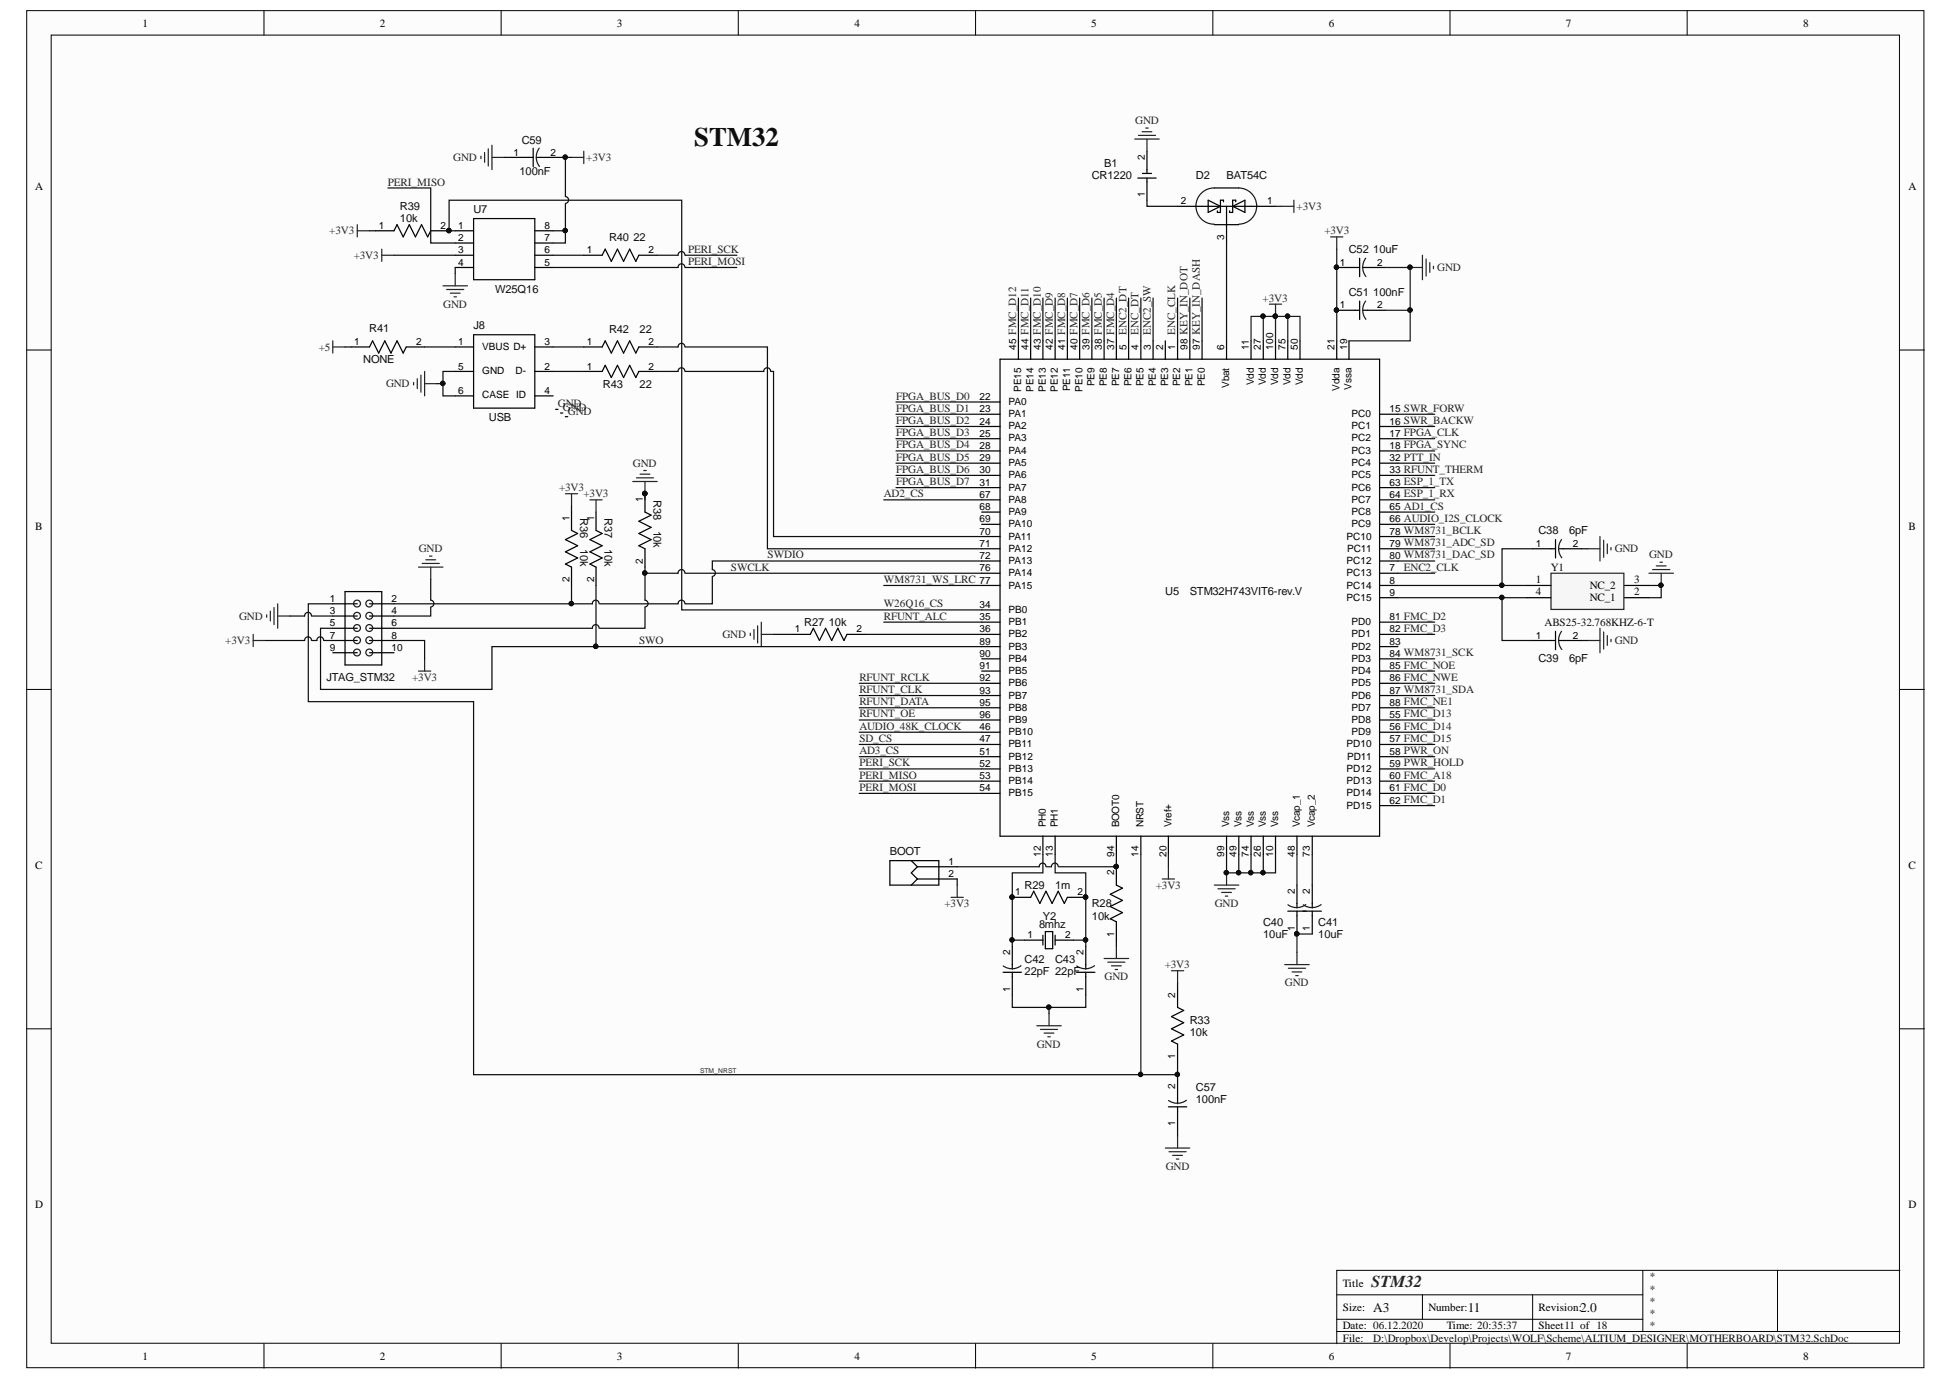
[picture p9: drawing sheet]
<svg xmlns="http://www.w3.org/2000/svg" width="297mm" height="210mm" viewBox="0 0 297 210" stroke-linecap="round" stroke-linejoin="round" font-family="sans-serif">
<defs><g id="words">
<text font-size="4.1" fill="#0e0e0e" x="105.6" y="22.1">STM32</text>
<text font-size="2.5" fill="#262626" x="208.5" y="195.7">STM32</text>
<g font-size="2" fill="#0e0e0e">
<text x="208.9" y="199.5">A3</text>
<text x="223.3" y="199.5">11</text>
<text x="240.3" y="199.5">2.0</text>
</g>
<g font-size="1.7">
<text x="21.7" y="4.1">1</text>
<text x="57.8" y="4.1">2</text>
<text x="93.8" y="4.1">3</text>
<text x="129.9" y="4.1">4</text>
<text x="166" y="4.1">5</text>
<text x="202.1" y="4.1">6</text>
<text x="238.1" y="4.1">7</text>
<text x="274.3" y="4.1">8</text>
<text x="5.3" y="28.9">A</text>
<text x="290.3" y="28.9">A</text>
<text x="5.3" y="80.6">B</text>
<text x="290.3" y="80.6">B</text>
<text x="233.6" y="88.7">1</text>
<text x="241.8" y="89.6">NC_2</text>
<text x="248.5" y="88.7">3</text>
<text x="233.6" y="90.5">4</text>
<text x="241.8" y="91.5">NC_1</text>
<text x="248.5" y="90.5">2</text>
<text x="5.3" y="132.2">C</text>
<text x="290.3" y="132.2">C</text>
<text x="5.3" y="183.8">D</text>
<text x="290.3" y="183.8">D</text>
<text x="204.2" y="195.7">Title</text>
<text x="204.2" y="199.4">Size:</text>
<text x="204.2" y="202.2">Date: 06.12.2020</text>
<text x="217.2" y="199.4">Number:</text>
<text x="220" y="202.2">Time: 20:35:37</text>
<text x="234" y="199.4">Revision:</text>
<text x="234" y="202.2">Sheet11 of 18</text>
<text x="21.7" y="206.8">1</text>
<text x="57.8" y="206.8">2</text>
<text x="93.8" y="206.8">3</text>
<text x="129.9" y="206.8">4</text>
<text x="166" y="206.8">5</text>
<text x="202.1" y="206.8">6</text>
<text x="204.2" y="204.1">File:</text>
<text x="238.1" y="206.8">7</text>
<text x="274.3" y="206.8">8</text>
</g>
<g font-size="1.7" fill="#0e0e0e">
<text x="79.4" y="22">C59</text>
<text x="79" y="26.6">100nF</text>
<text x="166.1" y="27.3">CR1220</text>
<text x="167.9" y="25.4">B1</text>
<text x="181.9" y="27.3">D2</text>
<text x="186.5" y="27.3">BAT54C</text>
<text x="60.8" y="33.8">10k</text>
<text x="60.8" y="31.9">R39</text>
<text x="72" y="32.4">U7</text>
<text x="92.6" y="36.7">R40</text>
<text x="96.4" y="36.7">22</text>
<text x="205.2" y="38.5">C52</text>
<text x="208.9" y="38.5">10uF</text>
<text x="75.3" y="44.5">W25Q16</text>
<text x="205.2" y="45">C51</text>
<text x="208.9" y="45">100nF</text>
<text x="56.2" y="50.5">R41</text>
<text x="72" y="50">J8</text>
<text x="92.6" y="50.6">R42</text>
<text x="97.3" y="50.6">22</text>
<text x="55.2" y="55.2">NONE</text>
<text x="91.7" y="59">R43</text>
<text x="97.3" y="59">22</text>
<text x="74.4" y="64.1">USB</text>
<text x="99.4" y="76" transform="rotate(90 99.4 76)">R38</text>
<text x="88.2" y="78.8" transform="rotate(90 88.2 78.8)">R36</text>
<text x="88.2" y="83.5" transform="rotate(90 88.2 83.5)">10k</text>
<text x="92" y="78.8" transform="rotate(90 92 78.8)">R37</text>
<text x="92" y="83.5" transform="rotate(90 92 83.5)">10k</text>
<text x="99.4" y="80.7" transform="rotate(90 99.4 80.7)">10k</text>
<text x="234" y="81.2">C38</text>
<text x="238.7" y="81.2">6pF</text>
<text x="235.9" y="86.8">Y1</text>
<text x="122.3" y="95.2">R27</text>
<text x="126.1" y="95.2">10k</text>
<text x="177.2" y="90.5">U5</text>
<text x="181" y="90.5">STM32H743VIT6-rev.V</text>
<text x="234.9" y="95.2">ABS25-32.768KHZ-6-T</text>
<text x="234" y="100.8">C39</text>
<text x="238.7" y="100.8">6pF</text>
<text x="49.7" y="103.5">JTAG_STM32</text>
<text x="135.4" y="130.1">BOOT</text>
<text x="155.8" y="135.2">R29</text>
<text x="160.5" y="135.2">1m</text>
<text x="158" y="141.2">8mhz</text>
<text x="158.6" y="139.9">Y2</text>
<text x="166.1" y="138">R28</text>
<text x="166.1" y="139.9">10k</text>
<text x="192.1" y="142.7">10uF</text>
<text x="192.1" y="140.8">C40</text>
<text x="200.5" y="142.7">10uF</text>
<text x="200.5" y="140.8">C41</text>
<text x="155.8" y="148.3">22pF 22pF</text>
<text x="155.8" y="146.4">C42</text>
<text x="160.5" y="146.4">C43</text>
<text x="181" y="155.7">R33</text>
<text x="181" y="157.6">10k</text>
<text x="181.9" y="167.8">100nF</text>
<text x="181.9" y="165.9">C57</text>
<text x="250.8" y="194.8">*</text>
<text x="250.8" y="196.6">*</text>
<text x="250.8" y="198.5">*</text>
<text x="250.8" y="200.3">*</text>
<text x="250.8" y="202.2">*</text>
<text x="208.9" y="204.1">D:\Dropbox\Develop\Projects\WOLF\Scheme\ALTIUM_DESIGNER\MOTHERBOARD\STM32.SchDoc</text>
</g>
<g font-size="1.7" fill="#262626">
<text x="172.7" y="18.9">GND</text>
<text x="59" y="28.2">PERI_MISO</text>
<text x="68.9" y="24.5">GND</text>
<text x="89.2" y="24.5">+3V3</text>
<text x="50.1" y="35.7">+3V3</text>
<text x="197.2" y="31.9">+3V3</text>
<text x="201.4" y="35.7">+3V3</text>
<text x="53.8" y="39.4">+3V3</text>
<text x="104.6" y="38.5">PERI_SCK</text>
<text x="104.6" y="40.3">PERI_MOSI</text>
<text x="218.6" y="41.2">GND</text>
<text x="67.4" y="46.8">GND</text>
<text x="192" y="45.9">+3V3</text>
<text x="48.5" y="53.3">+5</text>
<text x="171.3" y="50.9" transform="rotate(-90 171.3 50.9)">ENC2_DT</text>
<text x="173.2" y="50.9" transform="rotate(-90 173.2 50.9)">ENC_DT</text>
<text x="175" y="50.9" transform="rotate(-90 175 50.9)">ENC2_SW</text>
<text x="178.8" y="50.9" transform="rotate(-90 178.8 50.9)">ENC_CLK</text>
<text x="58.7" y="58.9">GND</text>
<text x="84.9" y="61.9">GND</text>
<text x="85.6" y="62.5">GND</text>
<text x="86.4" y="63.1">GND</text>
<text x="136.3" y="64.5">FPGA_BUS_D2</text>
<text x="136.3" y="62.6">FPGA_BUS_D1</text>
<text x="136.3" y="60.8">FPGA_BUS_D0</text>
<text x="96.3" y="71">GND</text>
<text x="136.3" y="71.9">FPGA_BUS_D6</text>
<text x="136.3" y="70.1">FPGA_BUS_D5</text>
<text x="136.3" y="68.2">FPGA_BUS_D4</text>
<text x="136.3" y="66.4">FPGA_BUS_D3</text>
<text x="85" y="74.7">+3V3</text>
<text x="88.7" y="75.7">+3V3</text>
<text x="134.4" y="75.7">AD2_CS</text>
<text x="136.3" y="73.8">FPGA_BUS_D7</text>
<text x="63.7" y="84">GND</text>
<text x="111.2" y="86.8">SWCLK</text>
<text x="116.7" y="84.9">SWDIO</text>
<text x="134.4" y="88.7">WM8731_WS_LRC 77</text>
<text x="213.5" y="86.8">ENC2_CLK</text>
<text x="245.6" y="84">GND</text>
<text x="250.8" y="84.9">GND</text>
<text x="36.4" y="94.2">GND</text>
<text x="134.4" y="94.2">RFUNT_ALC</text>
<text x="134.4" y="92.4">W26Q16_CS</text>
<text x="34.3" y="98">+3V3</text>
<text x="97.2" y="98">SWO</text>
<text x="109.9" y="97">GND</text>
<text x="245.6" y="98">GND</text>
<text x="62.7" y="103.5">+3V3</text>
<text x="130.7" y="103.5">RFUNT_RCLK</text>
<text x="130.7" y="105.4">RFUNT_CLK</text>
<text x="130.7" y="107.3">RFUNT_DATA</text>
<text x="130.7" y="111">AUDIO_48K_CLOCK</text>
<text x="130.7" y="109.1">RFUNT_OE</text>
<text x="130.7" y="112.8">SD_CS</text>
<text x="130.7" y="118.4">PERI_MISO</text>
<text x="130.7" y="116.6">PERI_SCK</text>
<text x="130.7" y="114.7">AD3_CS</text>
<text x="130.7" y="120.3">PERI_MOSI</text>
<text x="143.6" y="137.9">+3V3</text>
<text x="175.8" y="135.2">+3V3</text>
<text x="184.8" y="137.9">GND</text>
<text x="168" y="149.1">GND</text>
<text x="177.1" y="147.2">+3V3</text>
<text x="195.4" y="150">GND</text>
<text x="157.7" y="159.4">GND</text>
<text x="177.3" y="178">GND</text>
</g>
<g font-size="1.5">
<text x="78.1" y="23.7">1</text>
<text x="83.8" y="23.7">2</text>
<text x="174.1" y="24.3" transform="rotate(-90 174.1 24.3)">2</text>
<text x="57.6" y="34.8">1</text>
<text x="67" y="34.8">2</text>
<text x="69.7" y="34.8">1</text>
<text x="82.8" y="34.8">8</text>
<text x="174.1" y="30" transform="rotate(-90 174.1 30)">1</text>
<text x="179.6" y="31.1">2</text>
<text x="192.7" y="31.1">1</text>
<text x="69.7" y="40.4">4</text>
<text x="69.7" y="38.5">3</text>
<text x="69.7" y="36.7">2</text>
<text x="82.8" y="36.7">7</text>
<text x="82.8" y="38.5">6</text>
<text x="82.8" y="40.4">5</text>
<text x="89.3" y="38.5">1</text>
<text x="98.6" y="38.5">2</text>
<text x="186.2" y="36.5" transform="rotate(-90 186.2 36.5)">3</text>
<text x="203.8" y="40.4">1</text>
<text x="209.5" y="40.4">2</text>
<text x="203.8" y="46.9">1</text>
<text x="209.5" y="46.9">2</text>
<text x="53.9" y="52.5">1</text>
<text x="63.3" y="52.5">2</text>
<text x="69.7" y="52.5">1</text>
<text x="73.3" y="53.2">VBUS D+</text>
<text x="82.8" y="52.5">3</text>
<text x="89.3" y="52.5">1</text>
<text x="98.6" y="52.5">2</text>
<text x="154.6" y="53.2" transform="rotate(-90 154.6 53.2)">45 FMC_D12</text>
<text x="156.4" y="53.2" transform="rotate(-90 156.4 53.2)">44 FMC_D11</text>
<text x="158.3" y="53.2" transform="rotate(-90 158.3 53.2)">43 FMC_D10</text>
<text x="160.1" y="53.2" transform="rotate(-90 160.1 53.2)">42 FMC_D9</text>
<text x="162" y="53.2" transform="rotate(-90 162 53.2)">41 FMC_D8</text>
<text x="163.9" y="53.2" transform="rotate(-90 163.9 53.2)">40 FMC_D7</text>
<text x="165.7" y="53.2" transform="rotate(-90 165.7 53.2)">39 FMC_D6</text>
<text x="167.6" y="53.2" transform="rotate(-90 167.6 53.2)">38 FMC_D5</text>
<text x="169.4" y="53.2" transform="rotate(-90 169.4 53.2)">37 FMC_D4</text>
<text x="171.3" y="53.2" transform="rotate(-90 171.3 53.2)">5</text>
<text x="173.2" y="53.2" transform="rotate(-90 173.2 53.2)">4</text>
<text x="175" y="53.2" transform="rotate(-90 175 53.2)">3</text>
<text x="176.9" y="53.2" transform="rotate(-90 176.9 53.2)">2</text>
<text x="178.8" y="53.2" transform="rotate(-90 178.8 53.2)">1</text>
<text x="180.6" y="53.2" transform="rotate(-90 180.6 53.2)">98 KEY_IN_DOT</text>
<text x="182.5" y="53.2" transform="rotate(-90 182.5 53.2)">97 KEY_IN_DASH</text>
<text x="186.2" y="53.2" transform="rotate(-90 186.2 53.2)">6</text>
<text x="189.9" y="53.2" transform="rotate(-90 189.9 53.2)">11</text>
<text x="191.8" y="53.2" transform="rotate(-90 191.8 53.2)">27</text>
<text x="193.6" y="53.2" transform="rotate(-90 193.6 53.2)">100</text>
<text x="195.5" y="53.2" transform="rotate(-90 195.5 53.2)">75</text>
<text x="197.4" y="53.2" transform="rotate(-90 197.4 53.2)">50</text>
<text x="203" y="53.2" transform="rotate(-90 203 53.2)">21</text>
<text x="204.9" y="53.2" transform="rotate(-90 204.9 53.2)">19</text>
<text x="69.7" y="59.9">6</text>
<text x="69.7" y="56.2">5</text>
<text x="73.3" y="56.9">GND</text>
<text x="78.4" y="56.9">D-</text>
<text x="82.8" y="59.9">4</text>
<text x="82.8" y="56.2">2</text>
<text x="89.3" y="56.2">1</text>
<text x="98.6" y="56.2">2</text>
<text x="155.3" y="59.6" transform="rotate(-90 155.3 59.6)">PE15</text>
<text x="157.2" y="59.6" transform="rotate(-90 157.2 59.6)">PE14</text>
<text x="159" y="59.6" transform="rotate(-90 159 59.6)">PE13</text>
<text x="160.9" y="59.6" transform="rotate(-90 160.9 59.6)">PE12</text>
<text x="162.8" y="59.5" transform="rotate(-90 162.8 59.5)">PE11</text>
<text x="164.6" y="59.6" transform="rotate(-90 164.6 59.6)">PE10</text>
<text x="166.5" y="58.7" transform="rotate(-90 166.5 58.7)">PE9</text>
<text x="168.3" y="58.7" transform="rotate(-90 168.3 58.7)">PE8</text>
<text x="170.2" y="58.7" transform="rotate(-90 170.2 58.7)">PE7</text>
<text x="172.1" y="58.7" transform="rotate(-90 172.1 58.7)">PE6</text>
<text x="173.9" y="58.7" transform="rotate(-90 173.9 58.7)">PE5</text>
<text x="175.8" y="58.7" transform="rotate(-90 175.8 58.7)">PE4</text>
<text x="177.7" y="58.7" transform="rotate(-90 177.7 58.7)">PE3</text>
<text x="179.5" y="58.7" transform="rotate(-90 179.5 58.7)">PE2</text>
<text x="181.4" y="58.7" transform="rotate(-90 181.4 58.7)">PE1</text>
<text x="183.2" y="58.7" transform="rotate(-90 183.2 58.7)">PE0</text>
<text x="187" y="59" transform="rotate(-90 187 59)">Vbat</text>
<text x="190.7" y="58.6" transform="rotate(-90 190.7 58.6)">Vdd</text>
<text x="192.5" y="58.6" transform="rotate(-90 192.5 58.6)">Vdd</text>
<text x="194.4" y="58.6" transform="rotate(-90 194.4 58.6)">Vdd</text>
<text x="196.3" y="58.6" transform="rotate(-90 196.3 58.6)">Vdd</text>
<text x="198.1" y="58.6" transform="rotate(-90 198.1 58.6)">Vdd</text>
<text x="203.7" y="59.4" transform="rotate(-90 203.7 59.4)">Vdda</text>
<text x="205.6" y="59.3" transform="rotate(-90 205.6 59.3)">Vssa</text>
<text x="73.3" y="60.6">CASE ID</text>
<text x="149" y="64.6">24</text>
<text x="149" y="62.7">23</text>
<text x="149" y="60.9">22</text>
<text x="153.4" y="65.3">PA2</text>
<text x="153.4" y="63.4">PA1</text>
<text x="153.4" y="61.5">PA0</text>
<text x="205.6" y="65.3">PC1</text>
<text x="205.6" y="63.4">PC0</text>
<text x="211.3" y="64.6">16 SWR_BACKW</text>
<text x="211.3" y="62.7">15 SWR_FORW</text>
<text x="149" y="70.2">29</text>
<text x="149" y="68.3">28</text>
<text x="149" y="66.4">25</text>
<text x="153.4" y="70.9">PA5</text>
<text x="153.4" y="69.1">PA4</text>
<text x="153.4" y="67.1">PA3</text>
<text x="205.6" y="70.9">PC4</text>
<text x="205.6" y="69.1">PC3</text>
<text x="205.6" y="67.1">PC2</text>
<text x="211.3" y="70.2">32 PTT_IN</text>
<text x="211.3" y="68.3">18 FPGA_SYNC</text>
<text x="211.3" y="66.4">17 FPGA_CLK</text>
<text x="97.8" y="76.4" transform="rotate(-90 97.8 76.4)">1</text>
<text x="149" y="77.6">68</text>
<text x="149" y="75.7">67</text>
<text x="149" y="73.9">31</text>
<text x="149" y="72">30</text>
<text x="153.4" y="76.5">PA8</text>
<text x="153.4" y="74.6">PA7</text>
<text x="153.4" y="72.8">PA6</text>
<text x="205.6" y="76.5">PC7</text>
<text x="205.6" y="74.6">PC6</text>
<text x="205.6" y="72.8">PC5</text>
<text x="211.3" y="77.6">65 AD1_CS</text>
<text x="211.3" y="75.7">64 ESP_1_RX</text>
<text x="211.3" y="73.9">63 ESP_1_TX</text>
<text x="211.3" y="72">33 RFUNT_THERM</text>
<text x="86.6" y="79.2" transform="rotate(-90 86.6 79.2)">1</text>
<text x="90.4" y="79.2" transform="rotate(-90 90.4 79.2)">1</text>
<text x="149" y="83.2">71</text>
<text x="149" y="81.3">70</text>
<text x="149" y="79.5">69</text>
<text x="153.4" y="83.9">PA12</text>
<text x="153.4" y="82.1">PA11</text>
<text x="153.4" y="80.2">PA10</text>
<text x="153.4" y="78.4">PA9</text>
<text x="204.8" y="82.1">PC10</text>
<text x="204.9" y="83.9">PC11</text>
<text x="205.6" y="80.2">PC9</text>
<text x="205.6" y="78.4">PC8</text>
<text x="211.3" y="83.2">79 WM8731_ADC_SD</text>
<text x="211.3" y="81.3">78 WM8731_BCLK</text>
<text x="211.3" y="79.5">66 AUDIO_I2S_CLOCK</text>
<text x="233.6" y="83.2">1</text>
<text x="239.2" y="83.2">2</text>
<text x="86.6" y="88.6" transform="rotate(-90 86.6 88.6)">2</text>
<text x="90.4" y="88.6" transform="rotate(-90 90.4 88.6)">2</text>
<text x="97.8" y="85.8" transform="rotate(-90 97.8 85.8)">2</text>
<text x="149" y="86.9">76</text>
<text x="149" y="85">72</text>
<text x="153.4" y="89.5">PA15</text>
<text x="153.4" y="87.7">PA14</text>
<text x="153.4" y="85.8">PA13</text>
<text x="204.8" y="85.8">PC12</text>
<text x="204.8" y="89.5">PC14</text>
<text x="204.8" y="87.7">PC13</text>
<text x="211.3" y="85">80 WM8731_DAC_SD</text>
<text x="211.3" y="88.8">8</text>
<text x="211.3" y="86.9">7</text>
<text x="50.2" y="95.3">5</text>
<text x="50.2" y="93.4">3</text>
<text x="50.2" y="91.5">1</text>
<text x="59.6" y="95.3">6</text>
<text x="59.6" y="93.4">4</text>
<text x="59.6" y="91.5">2</text>
<text x="149" y="94.3">35</text>
<text x="149" y="92.5">34</text>
<text x="153.4" y="95.1">PB1</text>
<text x="153.4" y="93.2">PB0</text>
<text x="204.8" y="91.4">PC15</text>
<text x="205.6" y="95.1">PD0</text>
<text x="211.3" y="94.3">81 FMC_D2</text>
<text x="211.3" y="90.6">9</text>
<text x="50.2" y="99">9</text>
<text x="50.2" y="97.1">7</text>
<text x="59.6" y="99">10</text>
<text x="59.6" y="97.1">8</text>
<text x="120.9" y="96.2">1</text>
<text x="130.3" y="96.2">2</text>
<text x="149" y="101.8">91</text>
<text x="149" y="99.9">90</text>
<text x="149" y="98.1">89</text>
<text x="149" y="96.2">36</text>
<text x="153.4" y="100.7">PB4</text>
<text x="153.4" y="98.8">PB3</text>
<text x="153.4" y="97">PB2</text>
<text x="205.6" y="100.7">PD3</text>
<text x="205.6" y="98.8">PD2</text>
<text x="205.6" y="97">PD1</text>
<text x="211.3" y="101.8">85 FMC_NOE</text>
<text x="211.3" y="99.9">84 WM8731_SCK</text>
<text x="211.3" y="98.1">83</text>
<text x="211.3" y="96.2">82 FMC_D3</text>
<text x="233.6" y="97.1">1</text>
<text x="239.2" y="97.1">2</text>
<text x="149" y="107.3">95</text>
<text x="149" y="105.5">93</text>
<text x="149" y="103.6">92</text>
<text x="153.4" y="106.3">PB7</text>
<text x="153.4" y="104.4">PB6</text>
<text x="153.4" y="102.5">PB5</text>
<text x="205.6" y="106.3">PD6</text>
<text x="205.6" y="104.4">PD5</text>
<text x="205.6" y="102.5">PD4</text>
<text x="211.3" y="107.3">88 FMC_NE1</text>
<text x="211.3" y="105.5">87 WM8731_SDA</text>
<text x="211.3" y="103.6">86 FMC_NWE</text>
<text x="149" y="109.2">96</text>
<text x="149" y="112.9">47</text>
<text x="149" y="111.1">46</text>
<text x="153.4" y="110">PB9</text>
<text x="153.4" y="108.1">PB8</text>
<text x="153.4" y="113.7">PB11</text>
<text x="153.4" y="111.8">PB10</text>
<text x="204.8" y="113.7">PD10</text>
<text x="205.6" y="108.1">PD7</text>
<text x="205.6" y="111.8">PD9</text>
<text x="205.6" y="110">PD8</text>
<text x="211.3" y="112.9">57 FMC_D15</text>
<text x="211.3" y="111.1">56 FMC_D14</text>
<text x="211.3" y="109.2">55 FMC_D13</text>
<text x="149" y="118.5">53</text>
<text x="149" y="116.6">52</text>
<text x="149" y="114.8">51</text>
<text x="153.4" y="119.3">PB14</text>
<text x="153.4" y="117.4">PB13</text>
<text x="153.4" y="115.5">PB12</text>
<text x="204.8" y="119.3">PD13</text>
<text x="204.8" y="117.4">PD12</text>
<text x="204.9" y="115.5">PD11</text>
<text x="211.3" y="118.5">60 FMC_A18</text>
<text x="211.3" y="116.6">59 PWR_HOLD</text>
<text x="211.3" y="114.8">58 PWR_ON</text>
<text x="149" y="120.4">54</text>
<text x="153.4" y="121.1">PB15</text>
<text x="159" y="125.9" transform="rotate(-90 159 125.9)">PH0</text>
<text x="160.9" y="125.9" transform="rotate(-90 160.9 125.9)">PH1</text>
<text x="170.2" y="125.9" transform="rotate(-90 170.2 125.9)">BOOT0</text>
<text x="173.9" y="125.9" transform="rotate(-90 173.9 125.9)">NRST</text>
<text x="178.2" y="125.9" transform="rotate(-90 178.2 125.9)">Vref+</text>
<text x="187" y="125.9" transform="rotate(-90 187 125.9)">Vss</text>
<text x="188.8" y="125.9" transform="rotate(-90 188.8 125.9)">Vss</text>
<text x="190.7" y="125.9" transform="rotate(-90 190.7 125.9)">Vss</text>
<text x="192.5" y="125.9" transform="rotate(-90 192.5 125.9)">Vss</text>
<text x="194.4" y="125.9" transform="rotate(-90 194.4 125.9)">Vss</text>
<text x="197.7" y="125.9" transform="rotate(-90 197.7 125.9)">Vcap_1</text>
<text x="200" y="125.9" transform="rotate(-90 200 125.9)">Vcap_2</text>
<text x="204.8" y="123">PD15</text>
<text x="204.8" y="121.1">PD14</text>
<text x="211.3" y="122.2">62 FMC_D1</text>
<text x="211.3" y="120.4">61 FMC_D0</text>
<text x="144.2" y="131.5">1</text>
<text x="158.3" y="130.3" transform="rotate(-90 158.3 130.3)">12</text>
<text x="160.1" y="130.3" transform="rotate(-90 160.1 130.3)">13</text>
<text x="169.4" y="130.3" transform="rotate(-90 169.4 130.3)">94</text>
<text x="173.2" y="130.3" transform="rotate(-90 173.2 130.3)">14</text>
<text x="177.4" y="130.3" transform="rotate(-90 177.4 130.3)">20</text>
<text x="186.2" y="130.3" transform="rotate(-90 186.2 130.3)">99</text>
<text x="188.1" y="130.3" transform="rotate(-90 188.1 130.3)">49</text>
<text x="189.9" y="130.3" transform="rotate(-90 189.9 130.3)">74</text>
<text x="191.8" y="130.3" transform="rotate(-90 191.8 130.3)">26</text>
<text x="193.6" y="130.3" transform="rotate(-90 193.6 130.3)">10</text>
<text x="196.9" y="130.3" transform="rotate(-90 196.9 130.3)">48</text>
<text x="199.2" y="130.3" transform="rotate(-90 199.2 130.3)">73</text>
<text x="144.2" y="133.4">2</text>
<text x="154.4" y="136.2">1</text>
<text x="163.9" y="136.2">2</text>
<text x="169.4" y="133.1" transform="rotate(-90 169.4 133.1)">2</text>
<text x="196.9" y="135.9" transform="rotate(-90 196.9 135.9)">2</text>
<text x="199.2" y="135.9" transform="rotate(-90 199.2 135.9)">2</text>
<text x="156.3" y="142.7">1</text>
<text x="162" y="142.7">2</text>
<text x="169.4" y="142.5" transform="rotate(-90 169.4 142.5)">1</text>
<text x="196.9" y="141.6" transform="rotate(-90 196.9 141.6)">1</text>
<text x="199.2" y="141.6" transform="rotate(-90 199.2 141.6)">1</text>
<text x="153.6" y="145.2" transform="rotate(-90 153.6 145.2)">2</text>
<text x="164.8" y="145.2" transform="rotate(-90 164.8 145.2)">2</text>
<text x="153.6" y="150.9" transform="rotate(-90 153.6 150.9)">1</text>
<text x="164.8" y="150.9" transform="rotate(-90 164.8 150.9)">1</text>
<text x="178.8" y="151.7" transform="rotate(-90 178.8 151.7)">2</text>
<text x="178.8" y="161.1" transform="rotate(-90 178.8 161.1)">1</text>
<text x="178.8" y="165.7" transform="rotate(-90 178.8 165.7)">2</text>
<text x="178.8" y="171.3" transform="rotate(-90 178.8 171.3)">1</text>
</g>
<text font-size="1" fill="#262626" x="106.5" y="163.2">STM_NRST</text>
</g></defs>
<g fill="#fcfcfc" stroke="#000" stroke-width=".15">
<path d="M4.1 1.6h288.5v206.4h-288.5z"/>
<path d="M7.8 5.3h281.1v199h-281.1z"/>
</g>
<g fill="none" stroke="#000" stroke-width=".15">
<path d="M40.1 1.6v3.7M76.2 1.6v3.7M112.3 1.6v3.7M148.4 1.6v3.7M184.5 1.6v3.7M220.5 1.6v3.7M256.6 1.6v3.7M4.1 53.2h3.7M289 53.2h3.7M4.1 104.9h3.7M289 104.9h3.7M4.1 156.5h3.7"/>
<path d="M289 156.5h3.7M203.3 196.9h46.6M216.3 196.9v3.8M233.1 196.9v5.6M249.9 193.2v9.3M270.3 193.2h-67v11.2M289 193.2h-18.7v9.3M40.1 204.4v3.7M76.2 204.4v3.7M112.3 204.4v3.7M148.4 204.4v3.7M184.5 204.4v3.7"/>
<path d="M203.3 202.5h85.7M203.3 200.7h46.6M220.5 204.4v3.7M256.6 204.4v3.7"/>
</g>
<g fill="none" stroke="#000" stroke-width=".19">
<path d="M57.1 35.1h2.8l.5-.9 .9 1.8 1-1.8 .9 1.8 .9-1.8 .9 1.8 .5-.9h2.8M69.2 38.8h2.8M69.2 35.1h2.8M69.2 37h2.8M72 33.2h9.3v9.3h-9.3zM77.6 23.9h3.5M81.1 22.5v2.8M81.3 38.8h2.8M81.3 35.1h2.8M81.3 37h2.8M81.6 23.9h3.5M88.8 38.8h2.8l.4-.9 1 1.9 .9-1.9 .9 1.9 1-1.9 .9 1.9 .5-1h2.8"/>
<path d="M173.1 27.1h2.7M173.8 26.4h1.3M174.4 23v3.4M174.4 27.1v3.4M179.1 31.4h14.9M183.8 30.5l1.8 .9-1.8 .9zM184.7 34.2h3.7M184.7 28.6h3.7M186.1 30.7v-.2h-.5v1.8h-.4v-.2M186.6 31.4v5.6M187.5 31.4l1.8-.9v1.8zM187.9 30.7v-.2h-.4v1.8h-.5v-.2"/>
<path d="M206.8 39.3v2.8M53.4 52.8h2.8l.5-1 .9 1.9 .9-1.9 1 1.9 .9-1.9 .9 1.9 .5-.9h2.8M69.2 56.5h2.8M69.2 52.8h2.8M69.2 40.7h2.8M72 50.9h9.3v11.2h-9.3zM81.3 56.5h2.8M81.3 52.8h2.8M81.3 40.7h2.8M88.8 52.8h2.8l.4-1 1 1.9 .9-1.9 .9 1.9 1-1.9 .9 1.9 .5-.9h2.8M88.8 56.5h2.8l.4-.9 1 1.8 .9-1.8 .9 1.8 1-1.8 .9 1.8 .5-.9h2.8M152.1 54.6h57.7v72.6h-57.7z"/>
<path d="M154.9 51.8v2.8M156.8 51.8v2.8M158.6 51.8v2.8M160.5 51.8v2.8M162.3 51.8v2.8M164.2 51.8v2.8M166.1 51.8v2.8M167.9 51.8v2.8M169.8 51.8v2.8M171.7 51.8v2.8M173.5 51.8v2.8M175.4 51.8v2.8"/>
<path d="M177.2 51.8v2.8M179.1 51.8v2.8M181 51.8v2.8M182.8 51.8v2.8M186.6 51.8v2.8M190.3 51.8v2.8M192.1 51.8v2.8M194 51.8v2.8M195.9 51.8v2.8M197.7 51.8v2.8M203.3 40.7h3.5M203.3 47.2h3.5"/>
<path d="M203.3 51.8v2.8M205.2 51.8v2.8M206.8 45.8v2.8M207.3 40.7h3.5M207.3 47.2h3.5M69.2 60.2h2.8M81.3 60.2h2.8M84.5 62.3h.4M85.3 62.8h.3M86 63.4h.3M86.9 77.9v2.8l1 .4-1.9 1 1.9 .9-1.9 .9 1.9 1-1.9 .9 .9 .5v2.8M90.7 77.9v2.8l.9 .4-1.9 1 1.9 .9-1.9 .9 1.9 1-1.9 .9 1 .5v2.8"/>
<path d="M98.1 75.1v2.8l.9 .5-1.8 .9 1.8 .9-1.8 .9 1.8 1-1.8 .9 .9 .5v2.8M149.3 79.8h2.8M149.3 77.9h2.8M149.3 76h2.8M149.3 74.2h2.8M149.3 72.3h2.8M149.3 70.4h2.8M149.3 68.6h2.8M149.3 66.7h2.8M149.3 64.9h2.8M149.3 63h2.8M149.3 61.1h2.8"/>
<path d="M209.8 79.8h2.8M209.8 77.9h2.8M209.8 76h2.8M209.8 74.2h2.8M209.8 72.3h2.8M209.8 70.4h2.8M209.8 68.6h2.8M209.8 66.7h2.8M209.8 64.9h2.8M209.8 63h2.8M120.4 96.5h2.8l.5-.9 .9 1.8 1-1.8 .9 1.8 .9-1.8 1 1.8 .4-.9h2.8M149.3 83.5h2.8"/>
<path d="M149.3 96.5h2.8M149.3 98.4h2.8M149.3 94.6h2.8M149.3 85.3h2.8M149.3 81.6h2.8M149.3 89.1h2.8M149.3 87.2h2.8M149.3 92.8h2.8M209.8 83.5h2.8M209.8 96.5h2.8M209.8 98.4h2.8M209.8 94.6h2.8"/>
<path d="M209.8 85.3h2.8M209.8 81.6h2.8M209.8 89.1h2.8M209.8 87.2h2.8M209.8 90.9h2.8M233.1 83.5h3.5M233.1 97.4h3.5M236.6 82.1v2.8M236.6 96v2.8M237.1 83.5h3.5M237.1 97.4h3.5M149.3 109.5h2.8"/>
<path d="M149.3 107.7h2.8M149.3 105.8h2.8M149.3 103.9h2.8M149.3 102.1h2.8M149.3 100.2h2.8M149.3 118.8h2.8M149.3 117h2.8M149.3 115.1h2.8M149.3 113.2h2.8M149.3 111.4h2.8M209.8 109.5h2.8M209.8 107.7h2.8"/>
<path d="M209.8 105.8h2.8M209.8 103.9h2.8M209.8 102.1h2.8M209.8 100.2h2.8M209.8 118.8h2.8M209.8 117h2.8M209.8 115.1h2.8M209.8 113.2h2.8M209.8 111.4h2.8M135.3 130.9h7.5v3.7h-7.5zM138.6 130.9l.9 .9M139.5 133.7h6.1"/>
<path d="M139.5 133.7l-.9 .9M139.5 131.8h6.1M139.5 131.8l-.9 1 .9 .9M149.3 120.7h2.8M154 136.5h2.8l.4-.9 1 1.8 .9-1.8 .9 1.8 .9-1.8 1 1.8 .4-.9h2.8M158.6 127.2v2.8M160.5 127.2v2.8M169.8 131.8v2.8l.9 .5-1.8 .9 1.8 1-1.8 .9 1.8 .9-1.8 .9 .9 .5v2.8M169.8 127.2v2.8M173.5 127.2v2.8M177.7 127.2v2.8M186.6 127.2v2.8"/>
<path d="M188.4 127.2v2.8M190.3 127.2v2.8M192.1 127.2v2.8M194 127.2v2.8M195.9 138.6h5.1M197.3 127.2v2.8M197.3 134.6v3.5M197.3 138.6v3.5M199.6 127.2v2.8M199.6 134.6v3.5M199.6 138.6v3.5M209.8 122.5h2.8"/>
<path d="M209.8 120.7h2.8M152.6 147.9h2.8M154 143.9v3.5M154 147.9v3.5M155.8 143h2.8M158.6 142.3v1.4M159 141.7h1.1v2.6h-1.1zM160.5 142.3v1.4M160.5 143h2.8M163.7 147.9h2.8M165.1 143.9v3.5M165.1 147.9v3.5"/>
<path d="M179.1 150.4v2.8l.9 .5-1.8 .9 1.8 1-1.8 .9 1.8 .9-1.8 .9 .9 .5v2.8M177.7 168.4h2.8M179.1 164.4v3.5M179.1 168.4v3.4"/>
</g>
<g fill="#0e0e0e" stroke="#0e0e0e" stroke-width=".15">
<circle cx="169.8" cy="131.8" r=".34"/>
<circle cx="153.9" cy="136.5" r=".33"/>
<circle cx="165.1" cy="136.5" r=".34"/>
<circle cx="197.2" cy="142" r=".34"/>
<circle cx="98.1" cy="75.1" r=".34"/>
<circle cx="68.3" cy="35.1" r=".34"/>
<circle cx="203.3" cy="47.2" r=".33"/>
<circle cx="203.3" cy="40.6" r=".33"/>
<circle cx="193.9" cy="48.1" r=".33"/>
<circle cx="186.5" cy="132.7" r=".34"/>
<circle cx="214.4" cy="40.6" r=".34"/>
<circle cx="86" cy="35.1" r=".34"/>
<circle cx="90.6" cy="98.3" r=".33"/>
<circle cx="153.9" cy="143" r=".33"/>
<circle cx="159.5" cy="153.2" r=".34"/>
<circle cx="165.1" cy="143" r=".34"/>
<circle cx="188.4" cy="132.7" r=".34"/>
<circle cx="86.9" cy="91.8" r=".34"/>
<circle cx="67.3" cy="58.3" r=".34"/>
<circle cx="86" cy="23.9" r=".34"/>
<circle cx="190.2" cy="132.7" r=".33"/>
<circle cx="192.1" cy="132.7" r=".33"/>
<circle cx="214.4" cy="47.2" r=".34"/>
<circle cx="192.1" cy="48.1" r=".33"/>
<circle cx="195.8" cy="48.1" r=".34"/>
<circle cx="173.5" cy="163.4" r=".33"/>
<circle cx="228.4" cy="89" r=".34"/>
</g>
<g fill="none" stroke="#1c1c1c" stroke-width=".19">
<path d="M82 22.5a2.29 2.29 0 0 0 .1 2.8M184.7 28.6a2.75 2.75 0 0 0-2.8 2.7 2.75 2.75 0 0 0 2.8 2.8M188.4 28.6a2.75 2.75 0 0 1 2.7 2.7 2.75 2.75 0 0 1-2.7 2.8M194 31.4h.9M203.3 37.9v13.9M207.7 39.3a2.29 2.29 0 0 0 0 2.8M190.3 51.8v-3.7h7.4v3.7M192.1 48.1v3.7M194 48.1v3.7M195.9 48.1v3.7M207.7 45.8a2.29 2.29 0 0 0 0 2.8M210.8 40.7h3.7v11.1h-9.3"/>
<path d="M210.8 47.2h3.7M237.5 82.1a2.29 2.29 0 0 0 0 2.7M237.5 96a2.29 2.29 0 0 0 0 2.8M173.5 130v33.5M177.7 130v1.8M197.3 130v4.6M198.6 137.6a2.29 2.29 0 0 1-2.7 0M200.9 137.6a2.29 2.29 0 0 1-2.7 0M155.3 146.9a2.28 2.28 0 0 1-2.7 0M166.5 146.9a2.28 2.28 0 0 1-2.7 0M199.6 142.1h-2.3v2.8M180.4 167.4a2.29 2.29 0 0 1-2.7 0"/>
</g>
<g fill="none" stroke="#262626" stroke-width=".19">
<path d="M174.3 19.5h.3M54.3 34.2v1.8M54.3 35.1h1.9M58.1 37.9v1.9M58.1 38.8h1.8M73.1 23.8v.3M73.7 23.2v1.5M74.3 22.6v2.6M74.8 23.9h1.9M74.8 22.1v3.7M86.9 23.9h1.9M88.8 23v1.9"/>
<path d="M172.6 21.2h3.7M173.1 20.6h2.7M173.7 20h1.5M174.4 21.2v1.8M194.9 31.4h1.9M196.8 30.5v1.8M202.4 36h1.8M203.3 36v1.9M216.3 38.8v3.7M216.9 39.4v2.6M217.5 39.9v1.5M50.6 51.8v1.9"/>
<path d="M50.6 52.8h1.9M62.9 58.2v.3M63.5 57.6v1.5M64 57.1v2.6M64.6 56.5v3.7M64.6 58.4h1.8M67.4 43.5h3.7M67.9 44h2.6M68.5 44.6h1.5M69 45.1h.4M69.2 41.6v1.9M193.1 46.3h1.8"/>
<path d="M194 46.3v1.8M214.5 40.7h1.8M218 40.5v.4M86 75.1h1.9M86.9 75.1v1.9M38.5 96.5v1.9M38.5 97.4h1.9M114.1 96.3v.4M114.7 95.7v1.5M115.2 95.2v2.6M115.8 94.6v3.8M115.8 96.5h1.9"/>
<path d="M241.5 97.4h1.8M243.3 95.6v3.7M243.9 96.1v2.6M244.5 96.7v1.5M245 97.2v.4M144.7 136.5h1.8M145.6 134.6v1.9M176.8 133.7h1.8M177.7 131.8v1.9M184.7 134.6h3.7M185.2 135.2h2.7M185.8 135.7h1.5"/>
<path d="M186.4 136.3h.3M186.6 132.8v1.8M157.7 156h3.7M158.2 156.6h2.7M158.8 157.1h1.5M159.4 157.7h.3M159.5 154.2v1.8M167.9 145.8h3.8M168.5 146.3h2.6M169 146.9h1.5M169.6 147.5h.4M169.8 143.9v1.9"/>
<path d="M178.2 147.6h1.8M179.1 147.6v1.9M195.4 146.7h3.7M196 147.3h2.6M196.5 147.8h1.5M197.1 148.4h.3M197.3 144.9v1.8M177.2 174.6h3.8M177.8 175.2h2.6M178.4 175.7h1.4M178.9 176.3h.4M179.1 172.8v1.8"/>
</g>
<g fill="none" stroke="#0e0e0e" stroke-width=".19">
<path d="M56.2 35.1h.9M59 28.6h6.5v8.4h3.7M59.9 38.8h9.3M69.2 35.1h-.9v-4.6h35.4v62.3h45.6M76.7 23.9h.9M84.1 35.1h1.9M84.1 38.8h4.7M85.1 23.9h1.8M86 31v6h-1.9M86 23.9v6a.52 .52 0 0 1 .5 .5 .52 .52 0 0 1-.5 .5M104.2 38.8a.52 .52 0 0 0-.6-.5 .52 .52 0 0 0-.5 .5h-3.1M104.2 38.8h7.9"/>
<path d="M174.4 30.5v.9h4.7M186.6 37v14.8M52.5 52.8h.9M64.6 52.8h4.6M66.4 58.4h1M69.2 56.5h-1.8v3.7h1.8M69.2 40.7v.9M84.1 52.8h4.7M84.1 56.5h4.7M104.2 52.8a.52 .52 0 0 0-.6-.6 .52 .52 0 0 0-.5 .6h-3.1M104.2 56.5a.52 .52 0 0 0-.6-.6 .52 .52 0 0 0-.5 .6h-3.1M104.2 40.7a.52 .52 0 0 0-.6-.6 .52 .52 0 0 0-.5 .6h-19"/>
<path d="M104.2 52.8h12.5v30.7h32.6M104.2 40.7h7.9M117.2 56.5a.52 .52 0 0 0-.5-.6 .52 .52 0 0 0-.5 .6h-12M117.3 56.5h.4v25.1h31.6M154.9 45.3v6.5M156.8 45.3v6.5M158.6 45.3v6.5M160.5 45.3v6.5M162.3 45.3v6.5M164.2 45.3v6.5M166.1 45.3v6.5M167.9 45.3v6.5"/>
<path d="M169.8 45.3v6.5M171.7 45.3v6.5M173.5 45.3v6.5M175.4 45.3v6.5M179.1 45.3v6.5M181 45.3v6.5M182.8 45.3v6.5M98.1 75.1v.9M134.4 76h14.9M136.3 72.3h13M136.3 74.2h13M136.3 66.7h13"/>
<path d="M136.3 68.6h13M136.3 70.4h13M136.3 64.9h13M136.3 63h13M136.3 61.1h13M212.6 76h5.6M212.6 74.2h5.6M212.6 66.7h5.6M212.6 68.6h5.6M212.6 70.4h5.6M212.6 64.9h5.6M212.6 63h5.6"/>
<path d="M212.6 77.9h5.6M212.6 79.8h5.6M86.9 89.1v2.7M90.7 89.1v9.3M117.7 96.5h2.7M131.6 96.5h17.7M212.6 96.5h5.6M212.6 94.6h5.6M212.6 87.2h5.6M212.6 83.5h5.6M212.6 85.3h5.6M212.6 81.6h5.6"/>
<path d="M233.1 83.5h-4.7v5.6h-15.8M130.7 117h18.6M130.7 118.8h18.6M130.7 111.4h18.6M130.7 105.8h18.6M130.7 107.7h18.6M130.7 109.5h18.6M130.7 103.9h18.6M130.7 115.1h18.6M212.6 117h5.6M212.6 118.8h5.6M212.6 111.4h5.6"/>
<path d="M212.6 105.8h5.6M212.6 107.7h5.6M212.6 109.5h5.6M212.6 103.9h5.6M212.6 113.2h5.6M212.6 115.1h5.6M212.6 102.1h5.6M212.6 100.2h5.6M130.7 120.7h18.6M145.6 133.7v.9M158.6 130v2.8h-4.6v11.1M159.1 131.8a.51 .51 0 0 0-.5-.5 .51 .51 0 0 0-.5 .5h-12.5"/>
<path d="M160.5 130v2.8h4.6v11.1M160.9 131.8a.51 .51 0 0 0-.5-.5 .51 .51 0 0 0-.5 .5h-.7M169.8 130v1.8h-8.8M186.6 130v2.8h3.7v-2.8M188.4 130v2.8M192.1 130v2.8M194 130v2.8h-3.7M199.6 130v4.6M212.6 120.7h5.6M212.6 122.5h5.6M154 151.4v1.8h11.1v-1.8M154 143h1.8"/>
<path d="M159.5 153.2v1M163.3 143h1.8M169.8 143v.9M179.1 149.5v.9M179.1 171.8v1"/>
</g>
<path d="M235.9 87.2h11.1v5.5h-11.1z" fill="#f5f5f5" stroke="#262626" stroke-width=".19"/>
<g fill="none" stroke="#000" stroke-width=".19">
<path d="M50.6 99.3h3.7M50.6 97.4h3.7M50.6 95.6h3.7M50.6 93.7h3.7M50.6 91.8h3.7M52.5 90h5.6v11.1h-5.6zM56.2 99.3h3.7M56.2 97.4h3.7M56.2 95.6h3.7M56.2 93.7h3.7M56.2 91.8h3.7M232.2 90.9h3.7"/>
<path d="M232.2 89.1h3.7M247.1 90.9h3.7M247.1 89.1h3.7"/>
</g>
<g fill="none" stroke="#0e0e0e" stroke-width=".19">
<path d="M86.9 77v.9M212.6 72.3h5.6M40.4 97.4h5.9M44.1 93.7h2.2M47.4 93.7a.52 .52 0 0 0-.5-.6 .52 .52 0 0 0-.6 .6M47.4 97.4a.52 .52 0 0 0-.5-.5 .52 .52 0 0 0-.6 .5M47.4 97.4h.8M47.4 93.7h3.2M49.2 97.4a.51 .51 0 0 0-.5-.5 .51 .51 0 0 0-.5 .5M49.3 97.4h1.3M50.6 91.8h-3.7v14.9h25.1v56.8h107.1M50.6 95.6h-1.8v9.3h26v-6.5h74.5"/>
<path d="M59.9 97.4h4.7v2.8M65.5 92.4v1.3h-5.6M65.5 88.1v3.2a.52 .52 0 0 1 .5 .5 .52 .52 0 0 1-.5 .5M91.1 91.8a.51 .51 0 0 0-.5-.5 .51 .51 0 0 0-.5 .5h-30.2M91.1 95.6a.51 .51 0 0 0-.5-.6 .51 .51 0 0 0-.5 .6h-30.2M98.1 86.3v5a.52 .52 0 0 1 .5 .5 .52 .52 0 0 1-.5 .5M98.1 92.4v3.2h-6.9M104.2 87.2a.52 .52 0 0 0-.6-.6 .52 .52 0 0 0-.5 .6h-5M104.2 91.8a.52 .52 0 0 0-.6-.5 .52 .52 0 0 0-.5 .5h-11.9M104.2 87.2h45.1M108.3 87.7v4.1h-4.1M134.4 89.1h14.9"/>
<path d="M134.4 94.6h14.9M149.3 85.3h-41v1.3a.52 .52 0 0 1 .5 .6 .52 .52 0 0 1-.5 .5M212.6 90.9h15.8v6.5h4.7M228.4 89.1h3.8M228.4 90.9h3.8M240.6 83.5h.9M240.6 97.4h.9M250.8 89.1h1.9v1.8h-1.9M130.7 113.2h18.6M179.1 161.6v2.8"/>
</g>
<g fill="#0e0e0e" stroke="#0e0e0e" stroke-width=".15">
<circle cx="228.4" cy="90.9" r=".34"/>
<circle cx="228.4" cy="89" r=".34"/>
<circle cx="252.6" cy="89" r=".33"/>
<circle cx="98.1" cy="87.2" r=".34"/>
<circle cx="98.1" cy="75.1" r=".34"/>
<circle cx="179.1" cy="163.4" r=".34"/>
<circle cx="173.5" cy="163.4" r=".33"/>
<circle cx="86.9" cy="91.8" r=".34"/>
<circle cx="90.6" cy="98.3" r=".33"/>
</g>
<g fill="none" stroke="#262626" stroke-width=".19">
<path d="M89.7 76h1.9M90.7 76v1.9M96.2 73.2h3.8M96.8 72.7h2.6M97.4 72.1h1.4M97.9 71.6h.4M98.1 73.2v1.9M40.6 93.5v.4M41.1 93v1.4M41.7 92.4v2.6M42.2 91.8v3.8M42.2 93.7h1.9"/>
<path d="M63.6 86.3h3.8M64.2 85.7h2.6M64.8 85.1h1.5M65.3 84.6h.4M65.5 86.3v1.8M241.5 83.5h1.8M243.3 81.6v3.7M243.9 82.2v2.6M244.5 82.7v1.5M245 83.3v.4M250.8 87.2h3.7M251.4 86.6h2.6"/>
<path d="M251.9 86.1h1.5M252.5 85.5h.3M252.7 87.2v1.9M63.6 102.1h1.9M64.6 100.2v1.9"/>
</g>
<g fill="none" stroke="#1c1c1c" stroke-width=".19">
<circle cx="54.3" cy="91.8" r=".52"/>
<circle cx="54.3" cy="93.7" r=".52"/>
<circle cx="54.3" cy="99.2" r=".52"/>
<circle cx="54.3" cy="97.4" r=".52"/>
<circle cx="54.3" cy="95.5" r=".52"/>
<circle cx="56.2" cy="91.8" r=".52"/>
<circle cx="56.2" cy="93.7" r=".52"/>
<circle cx="56.2" cy="99.2" r=".52"/>
<circle cx="56.2" cy="97.4" r=".52"/>
<circle cx="56.2" cy="95.5" r=".52"/>
</g>
<use href="#words"/>
</svg>
